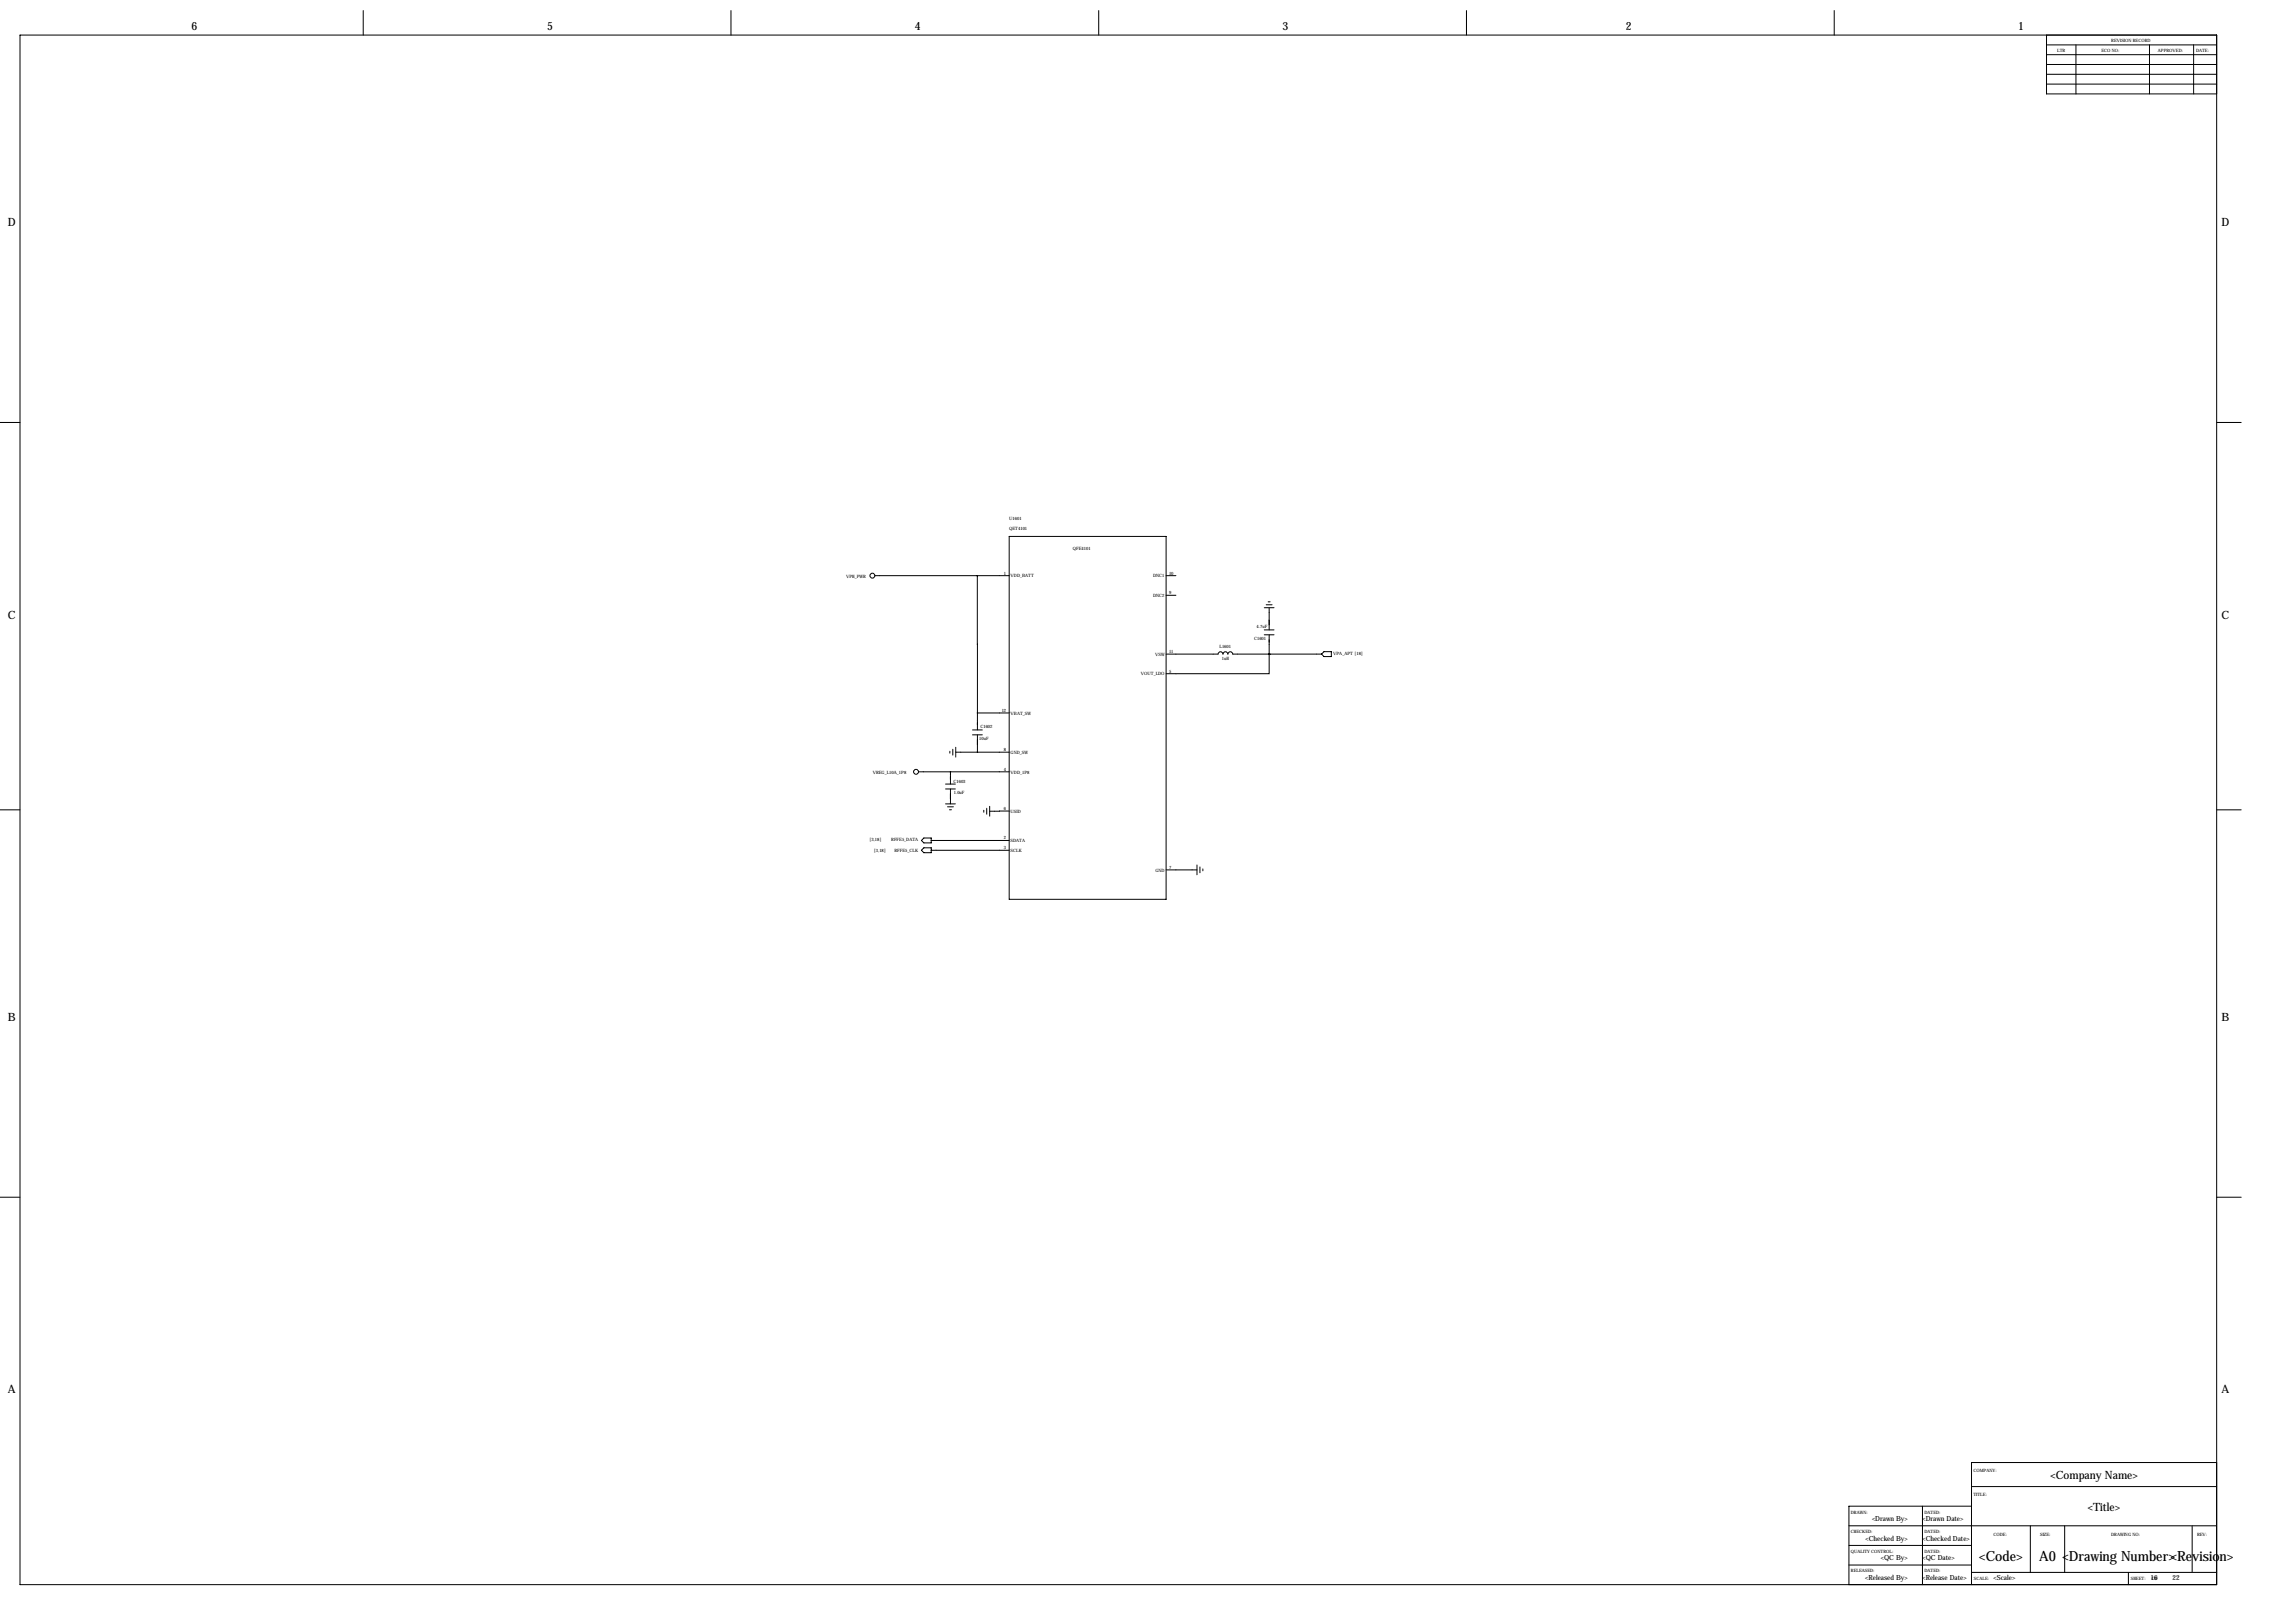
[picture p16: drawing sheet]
<svg xmlns="http://www.w3.org/2000/svg" width="1189mm" height="841mm" viewBox="0 0 1189 841" stroke-linecap="round" stroke-linejoin="round" font-family="sans-serif">
<defs><g id="words">
<g font-size="7.3">
<text x="1025" y="808">&lt;Code&gt;</text>
<text x="1056" y="808">A0 &lt;Drawing Number&gt;&lt;Revision&gt;</text>
</g>
<g font-size="5.9">
<text x="99" y="16">6</text>
<text x="283" y="16">5</text>
<text x="474" y="16">4</text>
<text x="664" y="16">3</text>
<text x="842" y="16">2</text>
<text x="1045" y="16">1</text>
<text x="4" y="117">D</text>
<text x="1151" y="117">D</text>
<text x="4" y="320">C</text>
<text x="1151" y="320">C</text>
<text x="4" y="529">B</text>
<text x="1151" y="529">B</text>
<text x="4" y="722">A</text>
<text x="1151" y="722">A</text>
<text x="1062" y="766">&lt;Company Name&gt;</text>
<text x="1082" y="782">&lt;Title&gt;</text>
</g>
<g font-size="3.6">
<text x="970" y="788">&lt;Drawn By&gt;</text>
<text x="996" y="788">&lt;Drawn Date&gt;</text>
<text x="966" y="798">&lt;Checked By&gt;</text>
<text x="996" y="798">&lt;Checked Date&gt;</text>
<text x="974" y="808">&lt;QC By&gt;</text>
<text x="996" y="808">&lt;QC Date&gt;</text>
<text x="966" y="818">&lt;Released By&gt;</text>
<text x="996" y="818">&lt;Release Date&gt;</text>
<text x="1033" y="818">&lt;Scale&gt;</text>
<text x="1114" y="818">16</text>
<text x="1125" y="818">22</text>
</g>
<g font-size="2.3">
<text x="1094" y="22">REVISION RECORD</text>
<text x="1066" y="27">LTR</text>
<text x="1089" y="27">ECO NO:</text>
<text x="1118" y="27">APPROVED:</text>
<text x="1138" y="27">DATE:</text>
<text x="523" y="269">U1601</text>
<text x="523" y="275">QET4101</text>
<text x="556" y="285">QFE4101</text>
<text x="438" y="299">VPH_PWR</text>
<text x="520" y="298">1</text>
<text x="524" y="299">VDD_BATT</text>
<text x="597" y="299">DNC1</text>
<text x="606" y="298">10</text>
<text x="597" y="309">DNC2</text>
<text x="606" y="308">9</text>
<text x="651" y="325">4.7uF</text>
<text x="632" y="336">L1601</text>
<text x="650" y="331">C1601</text>
<text x="598" y="340">VSW</text>
<text x="606" y="338">11</text>
<text x="633" y="342">1uH</text>
<text x="691" y="339">VPA_APT [18]</text>
<text x="591" y="350">VOUT_LDO</text>
<text x="606" y="348">5</text>
<text x="519" y="369">12</text>
<text x="524" y="370">VBAT_SW</text>
<text x="508" y="377">C1602</text>
<text x="507" y="383">10uF</text>
<text x="520" y="389">8</text>
<text x="524" y="391">GND_SW</text>
<text x="452" y="401">VREG_L10A_1P8</text>
<text x="520" y="399">4</text>
<text x="524" y="401">VDD_1P8</text>
<text x="494" y="405">C1603</text>
<text x="494" y="411">1.0uF</text>
<text x="520" y="420">6</text>
<text x="524" y="421">USID</text>
<text x="450" y="436">[3,18]</text>
<text x="462" y="436">RFFE5_DATA</text>
<text x="520" y="435">2</text>
<text x="524" y="436">SDATA</text>
<text x="453" y="441">[3,18]</text>
<text x="463" y="441">RFFE5_CLK</text>
<text x="520" y="440">3</text>
<text x="524" y="441">SCLK</text>
<text x="599" y="451">GND</text>
<text x="606" y="450">7</text>
<text x="1022" y="762">COMPANY:</text>
<text x="1022" y="775">TITLE:</text>
<text x="959" y="784">DRAWN:</text>
<text x="997" y="784">DATED:</text>
<text x="959" y="794">CHECKED:</text>
<text x="997" y="794">DATED:</text>
<text x="1033" y="795">CODE:</text>
<text x="1057" y="795">SIZE:</text>
<text x="1094" y="795">DRAWING NO:</text>
<text x="1138" y="795">REV:</text>
<text x="959" y="804">QUALITY CONTROL:</text>
<text x="997" y="804">DATED:</text>
<text x="959" y="814">RELEASED:</text>
<text x="997" y="814">DATED:</text>
<text x="1023" y="818">SCALE:</text>
<text x="1104" y="818">SHEET:</text>
<text x="1115" y="818">OF</text>
</g>
</g></defs>
<g fill="none" stroke="#000" stroke-width=".52">
<path d="M10 18h1138v803h-1138zM188 5v13M379 5v13M569 5v13M760 5v13M950 5v13M1060 18v31h88M1060 33h88M1060 23h88M1060 28h88M1060 38h88M1075 23v26"/>
<path d="M1113 23v26M1136 23v26M1060 44h88M0 219h10M1148 219h13M523 278h81v188h-81zM453 298h70M506 298v71M604 298h5M604 308h5M655 315h5M656 313h3"/>
<path d="M657 312h1M657 315v11M604 339h27a1.3 1.3 0 0 1 1-1 1.3 1.3 0 0 1 2 1 1.3 1.3 0 0 1 1-1 1.3 1.3 0 0 1 1 1 1.3 1.3 0 0 1 1-1 1.3 1.3 0 0 1 2 1h46M655 329h5M655 326h5M657 339v10h-53M657 339h.1M657 329v10M685 339l1-1h4v2h-4zM504 378h5M506 369v9M506 369h17"/>
<path d="M476 400h47M492 389v1M492 400v6M494 388v3M495 390h28M495 387v5M504 381h5M506 381v9M0 419h10M490 406h5M490 409h5M490 416h5"/>
<path d="M491 418h3M492 419h1M492 409v7M510 420v1M511 419v3M513 418v5M1148 419h13M479 434h3v3h-3l-2-2zM479 439h3v3h-3l-2-2zM482 435h41M523 420h-10M482 440h41"/>
<path d="M604 451h16M620 448v5M622 449v3M623 450v1M0 620h10M1148 620h13M1148 758h-127v63M1021 770h127M958 790h190M996 780v41M1021 780h-63v41M1052 790v24"/>
<path d="M1070 790v24M1136 790v24M958 800h63M958 811h63M1021 814h127M1103 814v7"/>
<circle cx="452" cy="298" r="1.3"/>
<circle cx="475" cy="400" r="1.3"/>
</g>
<use href="#words"/>
</svg>
